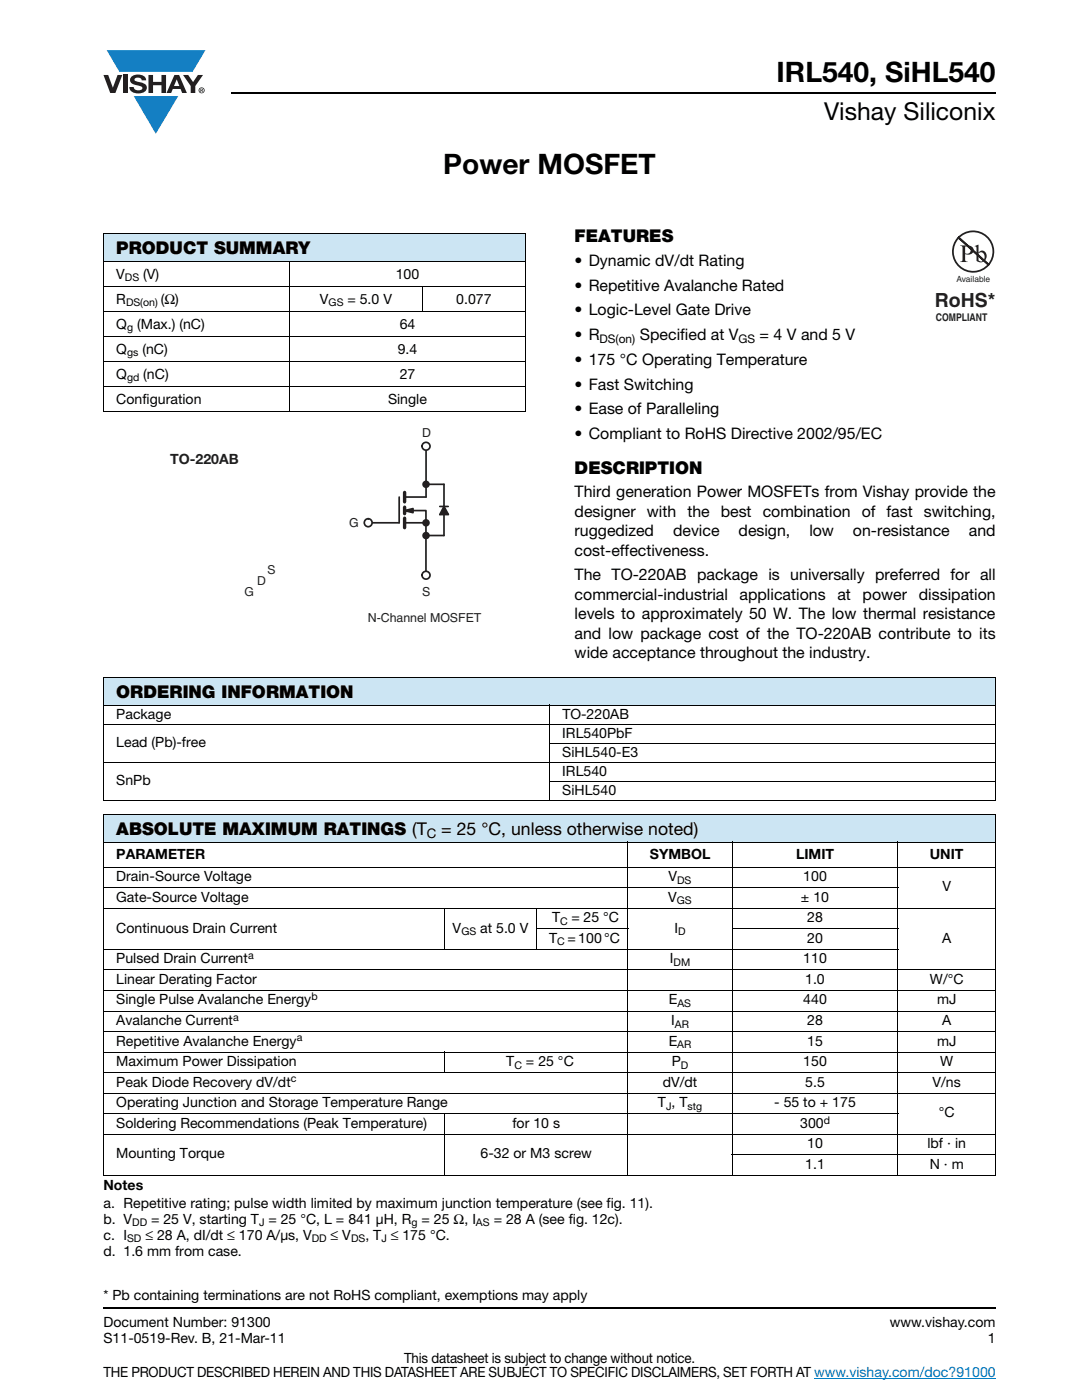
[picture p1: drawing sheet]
<svg xmlns="http://www.w3.org/2000/svg" width="216mm" height="279mm" viewBox="0 0 216 279" stroke-linecap="round" stroke-linejoin="round" font-family="sans-serif">
<defs><g id="words">
<g font-size="5.6">
<text x="155" y="16.4">IRL540, SiHL540</text>
<text x="88.4" y="34.8">Power MOSFET</text>
</g>
<text font-size="4.9" x="164.5" y="24">Vishay Siliconix</text>
<text font-size="3.9" fill="#231f20" x="186.5" y="61.2">RoHS*</text>
<g font-size="3.5">
<text x="23.2" y="50.7">PRODUCT SUMMARY</text>
<text x="114.7" y="48.3">FEATURES</text>
<text x="114.7" y="94.6">DESCRIPTION</text>
<text x="23.2" y="139.3">ORDERING INFORMATION</text>
<text x="23.2" y="166.7">ABSOLUTE MAXIMUM RATINGS (T</text>
<text x="88.1" y="166.7">= 25 °C, unless otherwise noted)</text>
</g>
<g font-size="3.2">
<text x="114.7" y="53">• Dynamic dV/dt Rating</text>
<text x="114.7" y="58">• Repetitive Avalanche Rated</text>
<text x="114.7" y="62.9">• Logic-Level Gate Drive</text>
<text x="114.7" y="67.9">• R</text>
<text x="127.7" y="67.9">Specified at V</text>
<text x="151.6" y="67.9">= 4 V and 5 V</text>
<text x="114.7" y="72.8">• 175 °C Operating Temperature</text>
<text x="114.7" y="77.7">• Fast Switching</text>
<text x="114.7" y="82.7">• Ease of Paralleling</text>
<text x="114.7" y="87.6">• Compliant to RoHS Directive 2002/95/EC</text>
<text x="114.7" y="99.3">Third generation Power MOSFETs from Vishay provide the</text>
<text x="114.7" y="103.1">designer with the best combination of fast switching,</text>
<text x="114.7" y="107">ruggedized</text>
<text x="134.3" y="107">device</text>
<text x="147.4" y="107">design,</text>
<text x="161.5" y="107">low</text>
<text x="170.2" y="107">on-resistance</text>
<text x="193.3" y="107">and</text>
<text x="114.7" y="110.9">cost-effectiveness.</text>
<text x="114.7" y="115.8">The TO-220AB package is universally preferred for all</text>
<text x="114.7" y="119.7">commercial-industrial</text>
<text x="147.6" y="119.7">applications</text>
<text x="167.1" y="119.7">at</text>
<text x="172.1" y="119.7">power</text>
<text x="183.3" y="119.7">dissipation</text>
<text x="114.7" y="123.6">levels to approximately 50 W. The low thermal resistance</text>
<text x="114.7" y="127.5">and low package cost of the TO-220AB contribute to its</text>
<text x="114.7" y="131.4">wide acceptance throughout the industry.</text>
</g>
<g font-size="2.8">
<text x="23.2" y="55.6">V</text>
<text x="28.6" y="55.6">(V)</text>
<text x="79" y="55.6">100</text>
<text x="23.2" y="65.6">Q</text>
<text x="23.2" y="60.6">R</text>
<text x="27.3" y="65.6">(Max.) (nC)</text>
<text x="32.1" y="60.6">(Ω)</text>
<text x="63.8" y="60.6">V</text>
<text x="69.3" y="60.6">= 5.0 V</text>
<text x="79.8" y="65.6">64</text>
<text x="91" y="60.6">0.077</text>
<text x="23.2" y="70.6">Q</text>
<text x="28.4" y="70.6">(nC)</text>
<text x="79.4" y="70.6">9.4</text>
<text x="23.2" y="75.6">Q</text>
<text x="28.6" y="75.6">(nC)</text>
<text x="79.8" y="75.6">27</text>
<text x="23.2" y="80.6">Configuration</text>
<text x="77.4" y="80.6">Single</text>
<text x="23.2" y="143.5">Package</text>
<text x="112.2" y="143.5">TO-220AB</text>
<text x="23.2" y="149.1">Lead (Pb)-free</text>
<text x="112.2" y="147.3">IRL540PbF</text>
<text x="112.2" y="151.1">SiHL540-E3</text>
<text x="112.2" y="154.9">IRL540</text>
<text x="23.2" y="156.7">SnPb</text>
<text x="112.2" y="158.7">SiHL540</text>
<text x="23.2" y="171.5">PARAMETER</text>
<text x="129.7" y="171.5">SYMBOL</text>
<text x="158.8" y="171.5">LIMIT</text>
<text x="185.5" y="171.5">UNIT</text>
<text x="23.2" y="180">Gate-Source Voltage</text>
<text x="23.2" y="175.9">Drain-Source Voltage</text>
<text x="133.3" y="180">V</text>
<text x="133.4" y="175.9">V</text>
<text x="159.8" y="180">± 10</text>
<text x="160.3" y="175.9">100</text>
<text x="188" y="177.9">V</text>
<text x="110.2" y="184.1">T</text>
<text x="114" y="184.1">= 25 °C</text>
<text x="161.1" y="184.1">28</text>
<text x="23.2" y="186.1">Continuous Drain Current</text>
<text x="90.3" y="186.1">V</text>
<text x="95.8" y="186.1">at 5.0 V</text>
<text x="109.6" y="188.2">T</text>
<text x="113.2" y="188.2">= 100 °C</text>
<text x="134.6" y="186.1">I</text>
<text x="161.1" y="188.2">20</text>
<text x="188" y="188.2">A</text>
<text x="23.2" y="192.3">Pulsed Drain Current</text>
<text x="23.2" y="196.4">Linear Derating Factor</text>
<text x="133.7" y="192.3">I</text>
<text x="160.3" y="192.3">110</text>
<text x="160.7" y="196.4">1.0</text>
<text x="185.6" y="196.4">W/°C</text>
<text x="23.2" y="200.5">Single Pulse Avalanche Energy</text>
<text x="133.5" y="200.5">E</text>
<text x="160.3" y="200.5">440</text>
<text x="187" y="200.5">mJ</text>
<text x="23.2" y="208.7">Repetitive Avalanche Energy</text>
<text x="23.2" y="204.6">Avalanche Current</text>
<text x="133.4" y="208.7">E</text>
<text x="133.9" y="204.6">I</text>
<text x="161.1" y="204.6">28</text>
<text x="161.1" y="208.7">15</text>
<text x="187" y="208.7">mJ</text>
<text x="188" y="204.6">A</text>
<text x="23.2" y="212.8">Maximum Power Dissipation</text>
<text x="101" y="212.8">T</text>
<text x="104.9" y="212.8">= 25 °C</text>
<text x="134" y="212.8">P</text>
<text x="160.3" y="212.8">150</text>
<text x="187.6" y="212.8">W</text>
<text x="23.2" y="216.9">Peak Diode Recovery dV/dt</text>
<text x="23.2" y="221">Operating Junction and Storage Temperature Range</text>
<text x="131.3" y="221">T , T</text>
<text x="132.2" y="216.9">dV/dt</text>
<text x="154.5" y="221">- 55 to + 175</text>
<text x="160.7" y="216.9">5.5</text>
<text x="186.1" y="216.9">V/ns</text>
<text x="23.2" y="225.1">Soldering Recommendations (Peak Temperature)</text>
<text x="102.3" y="225.1">for 10 s</text>
<text x="159.7" y="225.1">300</text>
<text x="187.3" y="223">°C</text>
<text x="23.2" y="231.2">Mounting Torque</text>
<text x="95.9" y="231.2">6-32 or M3 screw</text>
<text x="160.7" y="233.3">1.1</text>
<text x="161.1" y="229.2">10</text>
<text x="185.1" y="229.2">lbf · in</text>
<text x="185.5" y="233.3">N · m</text>
<text x="20.6" y="237.5">Notes</text>
<text x="20.6" y="241">a. Repetitive rating; pulse width limited by maximum junction temperature (see fig. 11).</text>
<text x="20.6" y="244.2">b. V</text>
<text x="30.1" y="244.2">= 25 V, starting T = 25 °C, L = 841 μH, R</text>
<text x="84.1" y="244.2">= 25 Ω, I</text>
<text x="98.5" y="244.2">= 28 A (see fig. 12c).</text>
<text x="20.6" y="247.4">c. I</text>
<text x="20.6" y="250.6">d. 1.6 mm from case.</text>
<text x="29" y="247.4">≤ 28 A, dI/dt ≤ 170 A/μs, V</text>
<text x="66" y="247.4">≤ V</text>
<text x="72.9" y="247.4">, T ≤ 175 °C.</text>
<text x="20.6" y="259.5">* Pb containing terminations are not RoHS compliant, exemptions may apply</text>
<text x="20.6" y="264.9">Document Number: 91300</text>
<text x="20.6" y="268.1">S11-0519-Rev. B, 21-Mar-11</text>
<text x="177.5" y="264.9">www.vishay.com</text>
<text x="197.1" y="268.1">1</text>
<text x="20.6" y="274.8">THE PRODUCT DESCRIBED HEREIN AND THIS DATASHEET ARE SUBJECT TO SPECIFIC DISCLAIMERS, SET FORTH AT www.vishay.com/doc?91000</text>
<text x="80.7" y="272">This datasheet is subject to change without notice.</text>
</g>
<text font-size="2.8" fill="#211e1e" x="33.9" y="92.6">TO-220AB</text>
<text font-size="2.6" x="85.2" y="167.3">C</text>
<g font-size="2.5" fill="#231f20">
<text x="84.2" y="87.2">D</text>
<text x="69.6" y="105.2">G</text>
<text x="48.8" y="118.9">G</text>
<text x="51.3" y="116.8">D</text>
<text x="53.3" y="114.5">S</text>
<text x="84.2" y="119">S</text>
<text x="73.4" y="124.2">N-Channel MOSFET</text>
</g>
<g font-size="2.4">
<text x="119.6" y="68.4">DS(on)</text>
<text x="147.3" y="68.4">GS</text>
</g>
<g font-size="2.1">
<text x="24.9" y="56.1">DS</text>
<text x="25.1" y="61.1">DS(on)</text>
<text x="65.6" y="61.1">GS</text>
<text x="25.4" y="66.1">g</text>
<text x="25.4" y="71.1">gs</text>
<text x="25.4" y="76.1">gd</text>
<text x="135.1" y="176.4">DS</text>
<text x="111.8" y="184.6">C</text>
<text x="135.1" y="180.5">GS</text>
<text x="49.5" y="191.4">a</text>
<text x="92.1" y="186.6">GS</text>
<text x="111.2" y="188.7">C</text>
<text x="135.3" y="186.6">D</text>
<text x="134.4" y="192.8">DM</text>
<text x="46.5" y="203.7">a</text>
<text x="62.1" y="199.6">b</text>
<text x="135.2" y="201">AS</text>
<text x="59.2" y="207.8">a</text>
<text x="134.7" y="205.1">AR</text>
<text x="135.1" y="209.2">AR</text>
<text x="102.6" y="213.3">C</text>
<text x="135.9" y="213.3">D</text>
<text x="58.1" y="216">c</text>
<text x="132.9" y="221.5">J</text>
<text x="137.2" y="221.5">stg</text>
<text x="164.4" y="224.2">d</text>
<text x="26.4" y="244.7">DD</text>
<text x="51.7" y="244.7">J</text>
<text x="82.1" y="244.7">g</text>
<text x="95" y="244.7">AS</text>
<text x="25.4" y="247.9">SD</text>
<text x="62.2" y="247.9">DD</text>
<text x="70" y="247.9">DS</text>
<text x="76.1" y="247.9">J</text>
</g>
<text font-size="2.1" fill="#231f20" x="186.7" y="64.1">COMPLIANT</text>
<text font-size="1.7" fill="#231f20" x="190.9" y="56.3">Available</text>
</g></defs>
<g fill="#147fc3">
<path d="M21.3 10h19.7l-2.6 4.4h-1.1h-13.5z"/>
<path d="M26.7 19.2h8.9l-4.5 7.5z"/>
</g>
<g fill="#231f20">
<path d="M20.6 15h1l.9 2.5 1-2.5h.9l-1.4 3.6h-1z"/>
<path d="M24.6 15h.9v3.6h-.9z"/>
<path d="M26.3 15.3a2.1 2.1 0 0 1 2.8 .3l.1 .4h-.9a.79 .79 0 0 0-.7-.5 .79 .79 0 0 0-.8 .4l.3 .3 1 .2a1.08 1.08 0 0 1 1.2 1.1 1.08 1.08 0 0 1-1.1 1.1 1.73 1.73 0 0 1-2.4-1.2h.9a.96 .96 0 0 0 .8 .6 .96 .96 0 0 0 .9-.4 1.31 1.31 0 0 0-1.2-.6 1.03 1.03 0 0 1-1.1-.6 1.03 1.03 0 0 1 .2-1.1z"/>
<path d="M29.6 15h.9v1.3h1.7v-1.3h.9v3.6h-.9v-1.6h-1.7v1.6h-.9z"/>
<path d="M36.5 15h1.1l.9 1.4 1-1.4h1l-1.5 2.2v1.4h-.9v-1.4z"/>
<path d="M35.3 15.8l.5 1.4h-1.1zM34.8 15l-1.6 3.6h1l.3-.8h1.5l.3 .8h1l-1.6-3.6z"/>
<path d="M39.8 18a.46 .46 0 0 1 .9 0 .46 .46 0 0 1-.9 0zM39.6 18a.6 .6 0 0 0 1.2 0 .6 .6 0 0 0-1.2 0z"/>
<path d="M40.1 17.8h.2v.2h-.2zM40 17.7v.7h.1v-.3l.4 .3-.2-.3 .2-.2-.1-.2z"/>
</g>
<path d="M162.4 275.1h36.3" fill="none" stroke="#007ec4" stroke-width=".2"/>
<path d="M46.1 18.6h152.5M20.6 261h178" fill="none" stroke="#000" stroke-width=".36"/>
<path d="M20.6 46.7h84.2v5.5h-84.2z" fill="#cce5f3"/>
<g fill="none" stroke="#000" stroke-width=".2">
<path d="M20.6 46.7h84.3M20.6 52.2h84.3M20.6 57.2h84.3M20.6 46.8v30.3M57.8 52.1v30.2M84.3 57.1v5.2M104.8 46.8v30.3M20.6 62.2h84.3M20.6 67.2h84.3M20.6 72.2h84.3M20.6 77.2h84.3M20.6 77.3v4.8"/>
<path d="M104.8 77.3v4.8M20.6 82.2h84.3"/>
</g>
<path d="M69.6 85.1h27.2v39.2h-27.2z" fill="#fff"/>
<path d="M85 89.8v9.4h-4.3M80.7 104.3h4.3M80.8 101.9h4.2v12.1" fill="none" stroke="#231f20" stroke-width=".34"/>
<path d="M80.7 98.3v1.9" fill="none" stroke="#231f20" stroke-width=".68"/>
<path d="M80.8 101.9l1.6-.4v.8z" fill="#231f20"/>
<path d="M79.7 99.2v5.1h-5.6M85 96.7h3.6M80.8 101.9l1.6-.4v.8l-1.5-.3M85 106.9h3.6" fill="none" stroke="#231f20" stroke-width=".34"/>
<path d="M80.7 101.2v1.3M80.7 103.4v1.9" fill="none" stroke="#231f20" stroke-width=".68"/>
<circle cx="73.5" cy="104.3" r=".79" fill="#fff"/>
<g fill="none" stroke="#231f20" stroke-width=".34">
<path d="M88.6 96.7v10.2M87.8 101.1h1.6M88.6 101.1l-.8 1.6"/>
<circle cx="73.5" cy="104.3" r=".79"/>
</g>
<path d="M88.6 101.1l.9 1.6h-1.7z" fill="#231f20"/>
<path d="M88.6 101.1l.9 1.6h-1.7" fill="none" stroke="#231f20" stroke-width=".34"/>
<circle cx="85" cy="89.1" r=".79" fill="#fff"/>
<circle cx="85" cy="89.1" r=".79" fill="none" stroke="#231f20" stroke-width=".34"/>
<circle cx="85" cy="114.8" r=".79" fill="#fff"/>
<circle cx="85" cy="114.8" r=".79" fill="none" stroke="#231f20" stroke-width=".34"/>
<circle cx="85" cy="96.7" r=".58" fill="#231f20"/>
<circle cx="85" cy="96.7" r=".58" fill="none" stroke="#231f20" stroke-width=".34"/>
<circle cx="85" cy="104.3" r=".58" fill="#231f20"/>
<circle cx="85" cy="104.3" r=".58" fill="none" stroke="#231f20" stroke-width=".34"/>
<circle cx="85" cy="106.9" r=".58" fill="#231f20"/>
<circle cx="85" cy="106.9" r=".58" fill="none" stroke="#231f20" stroke-width=".34"/>
<g fill="#fff">
<path d="M28.6 90.3h26.3v29.1h-26.3z"/>
<path d="M186.5 46h12.1v18.6h-12.1z"/>
</g>
<path d="M191.2 47.5a4 4 0 0 1 5.6-.3 4 4 0 0 1 .5 5.6l-6-5.4 5.9 5.5a4 4 0 0 1-5.7 .3 4 4 0 0 1-.3-5.7z" fill="none" stroke="#231f20" stroke-width=".35"/>
<g fill="#231f20">
<path d="M192.6 49.2v1.3a.75 .75 0 0 0 1.1-.6 .75 .75 0 0 0-1.1-.7zM191.6 49a2.81 2.81 0 0 1 2.4 .3 .97 .97 0 0 1 0 1.2 .97 .97 0 0 1-1.2 .3l-.2-.1v1.1v.2l.5 .3h-1.5l.3-.1 .2-.4v-2.3l-.1-.3z"/>
<path d="M195.2 50.6v1.3l.2 .2a.72 .72 0 0 0 .8-.1 .72 .72 0 0 0 .3-.7 .72 .72 0 0 0-.4-.9 .72 .72 0 0 0-.9 .2zM194.5 49.1l.7-.3v1.6a.89 .89 0 0 1 1.1-.3 .89 .89 0 0 1 .6 1 1.23 1.23 0 0 1-.7 1.1 1.23 1.23 0 0 1-1.3-.1l-.1-2.7z"/>
</g>
<g fill="#cce5f3">
<path d="M20.6 135.3h178v5.5h-178z"/>
<path d="M20.6 162.6h178v5.5h-178z"/>
</g>
<g fill="none" stroke="#000" stroke-width=".2">
<path d="M20.6 135.3h178.1M20.6 135.3v5.4M198.6 135.3v9.2M20.6 140.8h89M20.6 144.5h178.1M20.6 152.1h178.1M20.6 159.7h178.1M20.6 140.8v18.9M109.6 148.4h89.1M109.6 156h89.1M109.6 140.7v19.2M109.7 140.8h89"/>
<path d="M198.6 144.6v15.1M20.6 162.6h178.1M20.6 168.1h178.1M20.6 173.1h178.1M20.6 177.2h158.7M20.6 162.7v71.8M125.3 168v66.7M146.1 168v66.7M179.2 168v66.7M198.6 162.7v71.8M20.6 181.3h178.1M20.6 189.5h158.7"/>
<path d="M20.6 193.6h178.1M20.6 197.7h178.1M88.7 181.2v8.4M106.9 185.4h18.5M107 181.2v8.4M146 185.4h33.3M20.6 201.8h178.1M20.6 205.9h178.1M20.6 210h178.1M20.6 214.1h178.1M20.6 218.2h178.1M88.7 209.9v4.3"/>
<path d="M20.6 222.3h158.7M20.6 226.4h178.1M20.6 234.6h178.1M88.7 222.2v12.5M146 230.5h52.7"/>
</g>
<use href="#words"/>
</svg>
